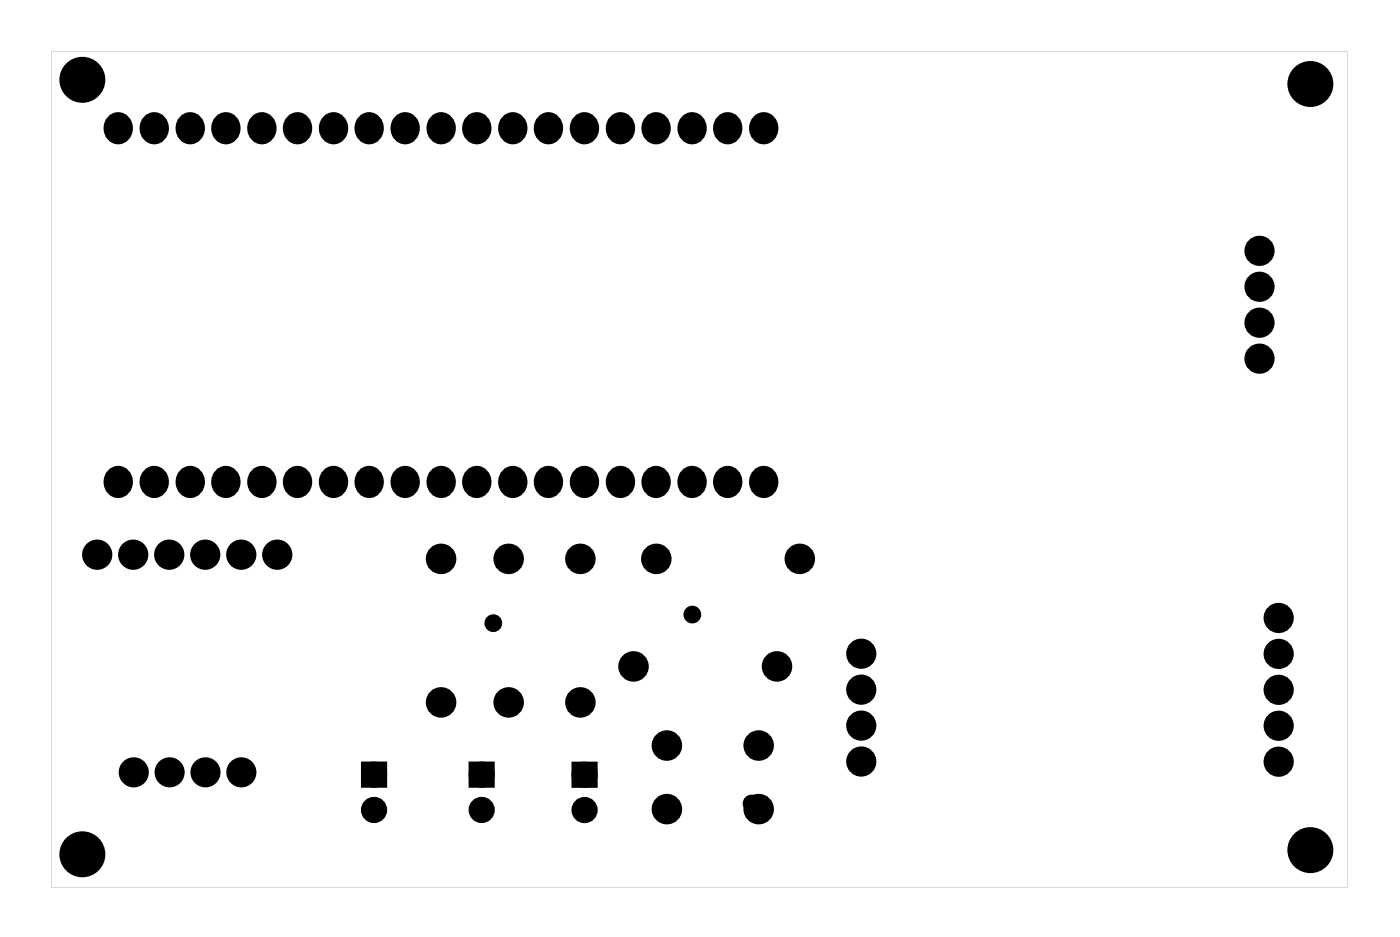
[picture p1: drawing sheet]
<svg xmlns="http://www.w3.org/2000/svg" width="99mm" height="66mm" viewBox="0 0 99 66" stroke-linecap="round" stroke-linejoin="round" font-family="sans-serif">
<g fill="#000">
<path d="M25.9 54.2h1.2v1.2h-1.2zM33.5 54.2h1.2v1.2h-1.2zM40.8 54.2h1.2v1.2h-1.2z"/>
<path d="M3.6 3.6h91.8v59.2h-91.8zM3.6 3.6v59.2h91.8v-59.2z"/>
<circle cx="89.2" cy="17.8" r=".69"/>
<circle cx="89.2" cy="25.4" r=".69"/>
<circle cx="89.2" cy="22.8" r=".69"/>
<circle cx="89.2" cy="20.3" r=".69"/>
<circle cx="61" cy="48.8" r=".69"/>
<circle cx="61" cy="51.4" r=".69"/>
<circle cx="61" cy="46.3" r=".69"/>
<circle cx="61" cy="53.9" r=".69"/>
<circle cx="90.5" cy="53.9" r=".69"/>
<circle cx="90.5" cy="46.3" r=".69"/>
<circle cx="90.5" cy="48.8" r=".69"/>
<circle cx="90.5" cy="43.7" r=".69"/>
<circle cx="90.5" cy="51.4" r=".69"/>
</g>
<g fill="#000">
<circle cx="5.8" cy="5.7" r="1.5"/>
<circle cx="8.4" cy="9.1" r=".73"/>
<circle cx="11" cy="9.1" r=".73"/>
<circle cx="13.5" cy="9.1" r=".73"/>
<circle cx="16" cy="9.1" r=".73"/>
<circle cx="18.6" cy="9.1" r=".73"/>
<circle cx="21.1" cy="9.1" r=".73"/>
<circle cx="23.6" cy="9.1" r=".73"/>
<circle cx="26.2" cy="9.1" r=".73"/>
<circle cx="28.7" cy="9.1" r=".73"/>
<circle cx="31.3" cy="9.1" r=".73"/>
<circle cx="33.8" cy="9.1" r=".73"/>
<circle cx="36.3" cy="9.1" r=".73"/>
<circle cx="38.9" cy="9.1" r=".73"/>
<circle cx="41.4" cy="9.1" r=".73"/>
<circle cx="44" cy="9.1" r=".73"/>
<circle cx="46.5" cy="9.1" r=".73"/>
<circle cx="49" cy="9.1" r=".73"/>
<circle cx="51.6" cy="9.1" r=".73"/>
<circle cx="54.1" cy="9.1" r=".73"/>
<circle cx="92.8" cy="5.9" r="1.5"/>
<circle cx="6.9" cy="39.3" r=".73"/>
<circle cx="8.4" cy="34.1" r=".73"/>
<circle cx="9.4" cy="39.3" r=".73"/>
<circle cx="11" cy="34.1" r=".73"/>
<circle cx="12" cy="39.3" r=".73"/>
<circle cx="13.5" cy="34.1" r=".73"/>
<circle cx="14.5" cy="39.3" r=".73"/>
<circle cx="16" cy="34.1" r=".73"/>
<circle cx="17.1" cy="39.3" r=".73"/>
<circle cx="18.6" cy="34.1" r=".73"/>
<circle cx="19.6" cy="39.3" r=".73"/>
<circle cx="21.1" cy="34.1" r=".73"/>
<circle cx="23.6" cy="34.1" r=".73"/>
<circle cx="26.2" cy="34.1" r=".73"/>
<circle cx="28.7" cy="34.1" r=".73"/>
<circle cx="31.2" cy="39.6" r=".7"/>
<circle cx="31.3" cy="34.1" r=".73"/>
<circle cx="33.8" cy="34.1" r=".73"/>
<circle cx="36" cy="39.6" r=".7"/>
<circle cx="36.3" cy="34.1" r=".73"/>
<circle cx="38.9" cy="34.1" r=".73"/>
<circle cx="41.1" cy="39.6" r=".7"/>
<circle cx="41.4" cy="34.1" r=".73"/>
<circle cx="44" cy="34.1" r=".73"/>
<circle cx="46.5" cy="39.6" r=".7"/>
<circle cx="46.5" cy="34.1" r=".73"/>
<circle cx="49" cy="34.1" r=".73"/>
<circle cx="51.6" cy="34.1" r=".73"/>
<circle cx="54.1" cy="34.1" r=".73"/>
<circle cx="56.6" cy="39.6" r=".7"/>
<circle cx="9.5" cy="54.7" r=".76"/>
<circle cx="12" cy="54.7" r=".76"/>
<circle cx="14.6" cy="54.7" r=".76"/>
<circle cx="17.1" cy="54.7" r=".76"/>
<circle cx="26.5" cy="54.8" r=".6"/>
<circle cx="26.5" cy="57.3" r=".6"/>
<circle cx="31.2" cy="49.7" r=".7"/>
<circle cx="34.1" cy="57.3" r=".6"/>
<circle cx="34.1" cy="54.8" r=".6"/>
<circle cx="34.9" cy="44.1" r=".35"/>
<circle cx="36" cy="49.7" r=".7"/>
<circle cx="41.1" cy="49.7" r=".7"/>
<circle cx="41.4" cy="57.3" r=".6"/>
<circle cx="41.4" cy="54.8" r=".6"/>
<circle cx="44.9" cy="47.2" r=".7"/>
<circle cx="47.2" cy="57.3" r=".7"/>
<circle cx="47.2" cy="52.8" r=".7"/>
<circle cx="49" cy="43.5" r=".35"/>
<circle cx="53.2" cy="56.9" r=".35"/>
<circle cx="53.7" cy="57.3" r=".7"/>
<circle cx="53.7" cy="52.8" r=".7"/>
<circle cx="55" cy="47.2" r=".7"/>
<circle cx="5.8" cy="60.5" r="1.5"/>
<circle cx="92.8" cy="60.2" r="1.5"/>
</g>
<g fill="none" stroke="#000" stroke-width=".55">
<circle cx="34.9" cy="44.1" r=".35"/>
<circle cx="49" cy="43.5" r=".35"/>
<circle cx="53.2" cy="56.9" r=".35"/>
</g>
<g fill="none" stroke="#000" stroke-width=".61" stroke-linecap="butt">
<circle cx="9.5" cy="54.7" r=".76"/>
<circle cx="12" cy="54.7" r=".76"/>
<circle cx="14.6" cy="54.7" r=".76"/>
<circle cx="17.1" cy="54.7" r=".76"/>
</g>
<g fill="none" stroke="#000" stroke-width=".76" stroke-linecap="butt">
<circle cx="31.2" cy="39.6" r=".7"/>
<circle cx="36" cy="39.6" r=".7"/>
<circle cx="41.1" cy="39.6" r=".7"/>
<circle cx="46.5" cy="39.6" r=".7"/>
<circle cx="56.6" cy="39.6" r=".7"/>
<circle cx="31.2" cy="49.7" r=".7"/>
<circle cx="36" cy="49.7" r=".7"/>
<circle cx="41.1" cy="49.7" r=".7"/>
<circle cx="44.9" cy="47.2" r=".7"/>
<circle cx="47.2" cy="57.3" r=".7"/>
<circle cx="47.2" cy="52.8" r=".7"/>
<circle cx="53.7" cy="57.3" r=".7"/>
<circle cx="53.7" cy="52.8" r=".7"/>
<circle cx="55" cy="47.2" r=".7"/>
</g>
<g fill="none" stroke="#000" stroke-width=".75" stroke-linecap="butt">
<circle cx="89.2" cy="17.8" r=".69"/>
<circle cx="89.2" cy="25.4" r=".69"/>
<circle cx="89.2" cy="20.3" r=".69"/>
<circle cx="89.2" cy="22.8" r=".69"/>
<circle cx="61" cy="53.9" r=".69"/>
<circle cx="61" cy="48.8" r=".69"/>
<circle cx="61" cy="51.4" r=".69"/>
<circle cx="61" cy="46.3" r=".69"/>
<circle cx="90.5" cy="53.9" r=".69"/>
<circle cx="90.5" cy="51.4" r=".69"/>
<circle cx="90.5" cy="43.7" r=".69"/>
<circle cx="90.5" cy="46.3" r=".69"/>
<circle cx="90.5" cy="48.8" r=".69"/>
</g>
<g fill="none" stroke="#000" stroke-width=".69" stroke-linecap="butt">
<circle cx="6.9" cy="39.3" r=".73"/>
<circle cx="9.4" cy="39.3" r=".73"/>
<circle cx="12" cy="39.3" r=".73"/>
<circle cx="14.5" cy="39.3" r=".73"/>
<circle cx="17.1" cy="39.3" r=".73"/>
<circle cx="19.6" cy="39.3" r=".73"/>
</g>
<g fill="none" stroke="#000" stroke-width=".25">
<circle cx="5.8" cy="5.7" r="1.5"/>
<circle cx="92.8" cy="5.9" r="1.5"/>
<circle cx="5.8" cy="60.5" r="1.5"/>
<circle cx="92.8" cy="60.2" r="1.5"/>
</g>
<g fill="none" stroke="#000" stroke-width=".71" stroke-linecap="butt">
<circle cx="8.4" cy="9.1" r=".73"/>
<circle cx="11" cy="9.1" r=".73"/>
<circle cx="13.5" cy="9.1" r=".73"/>
<circle cx="16" cy="9.1" r=".73"/>
<circle cx="18.6" cy="9.1" r=".73"/>
<circle cx="21.1" cy="9.1" r=".73"/>
<circle cx="23.6" cy="9.1" r=".73"/>
<circle cx="26.2" cy="9.1" r=".73"/>
<circle cx="28.7" cy="9.1" r=".73"/>
<circle cx="31.3" cy="9.1" r=".73"/>
<circle cx="33.8" cy="9.1" r=".73"/>
<circle cx="36.3" cy="9.1" r=".73"/>
<circle cx="38.9" cy="9.1" r=".73"/>
<circle cx="41.4" cy="9.1" r=".73"/>
<circle cx="44" cy="9.1" r=".73"/>
<circle cx="46.5" cy="9.1" r=".73"/>
<circle cx="49" cy="9.1" r=".73"/>
<circle cx="51.6" cy="9.1" r=".73"/>
<circle cx="54.1" cy="9.1" r=".73"/>
<circle cx="8.4" cy="34.1" r=".73"/>
<circle cx="11" cy="34.1" r=".73"/>
<circle cx="13.5" cy="34.1" r=".73"/>
<circle cx="16" cy="34.1" r=".73"/>
<circle cx="18.6" cy="34.1" r=".73"/>
<circle cx="21.1" cy="34.1" r=".73"/>
<circle cx="23.6" cy="34.1" r=".73"/>
<circle cx="26.2" cy="34.1" r=".73"/>
<circle cx="28.7" cy="34.1" r=".73"/>
<circle cx="31.3" cy="34.1" r=".73"/>
<circle cx="33.8" cy="34.1" r=".73"/>
<circle cx="36.3" cy="34.1" r=".73"/>
<circle cx="38.9" cy="34.1" r=".73"/>
<circle cx="41.4" cy="34.1" r=".73"/>
<circle cx="44" cy="34.1" r=".73"/>
<circle cx="46.5" cy="34.1" r=".73"/>
<circle cx="49" cy="34.1" r=".73"/>
<circle cx="51.6" cy="34.1" r=".73"/>
<circle cx="54.1" cy="34.1" r=".73"/>
</g>
<g fill="none" stroke="#000" stroke-width=".65" stroke-linecap="butt">
<path d="M25.9 54.2h1.2v1.2h-1.2zM33.5 54.2h1.2v1.2h-1.2zM40.8 54.2h1.2v1.2h-1.2z"/>
<circle cx="26.5" cy="57.3" r=".6"/>
<circle cx="26.5" cy="54.8" r=".6"/>
<circle cx="34.1" cy="57.3" r=".6"/>
<circle cx="34.1" cy="54.8" r=".6"/>
<circle cx="41.4" cy="57.3" r=".6"/>
<circle cx="41.4" cy="54.8" r=".6"/>
</g>
</svg>
